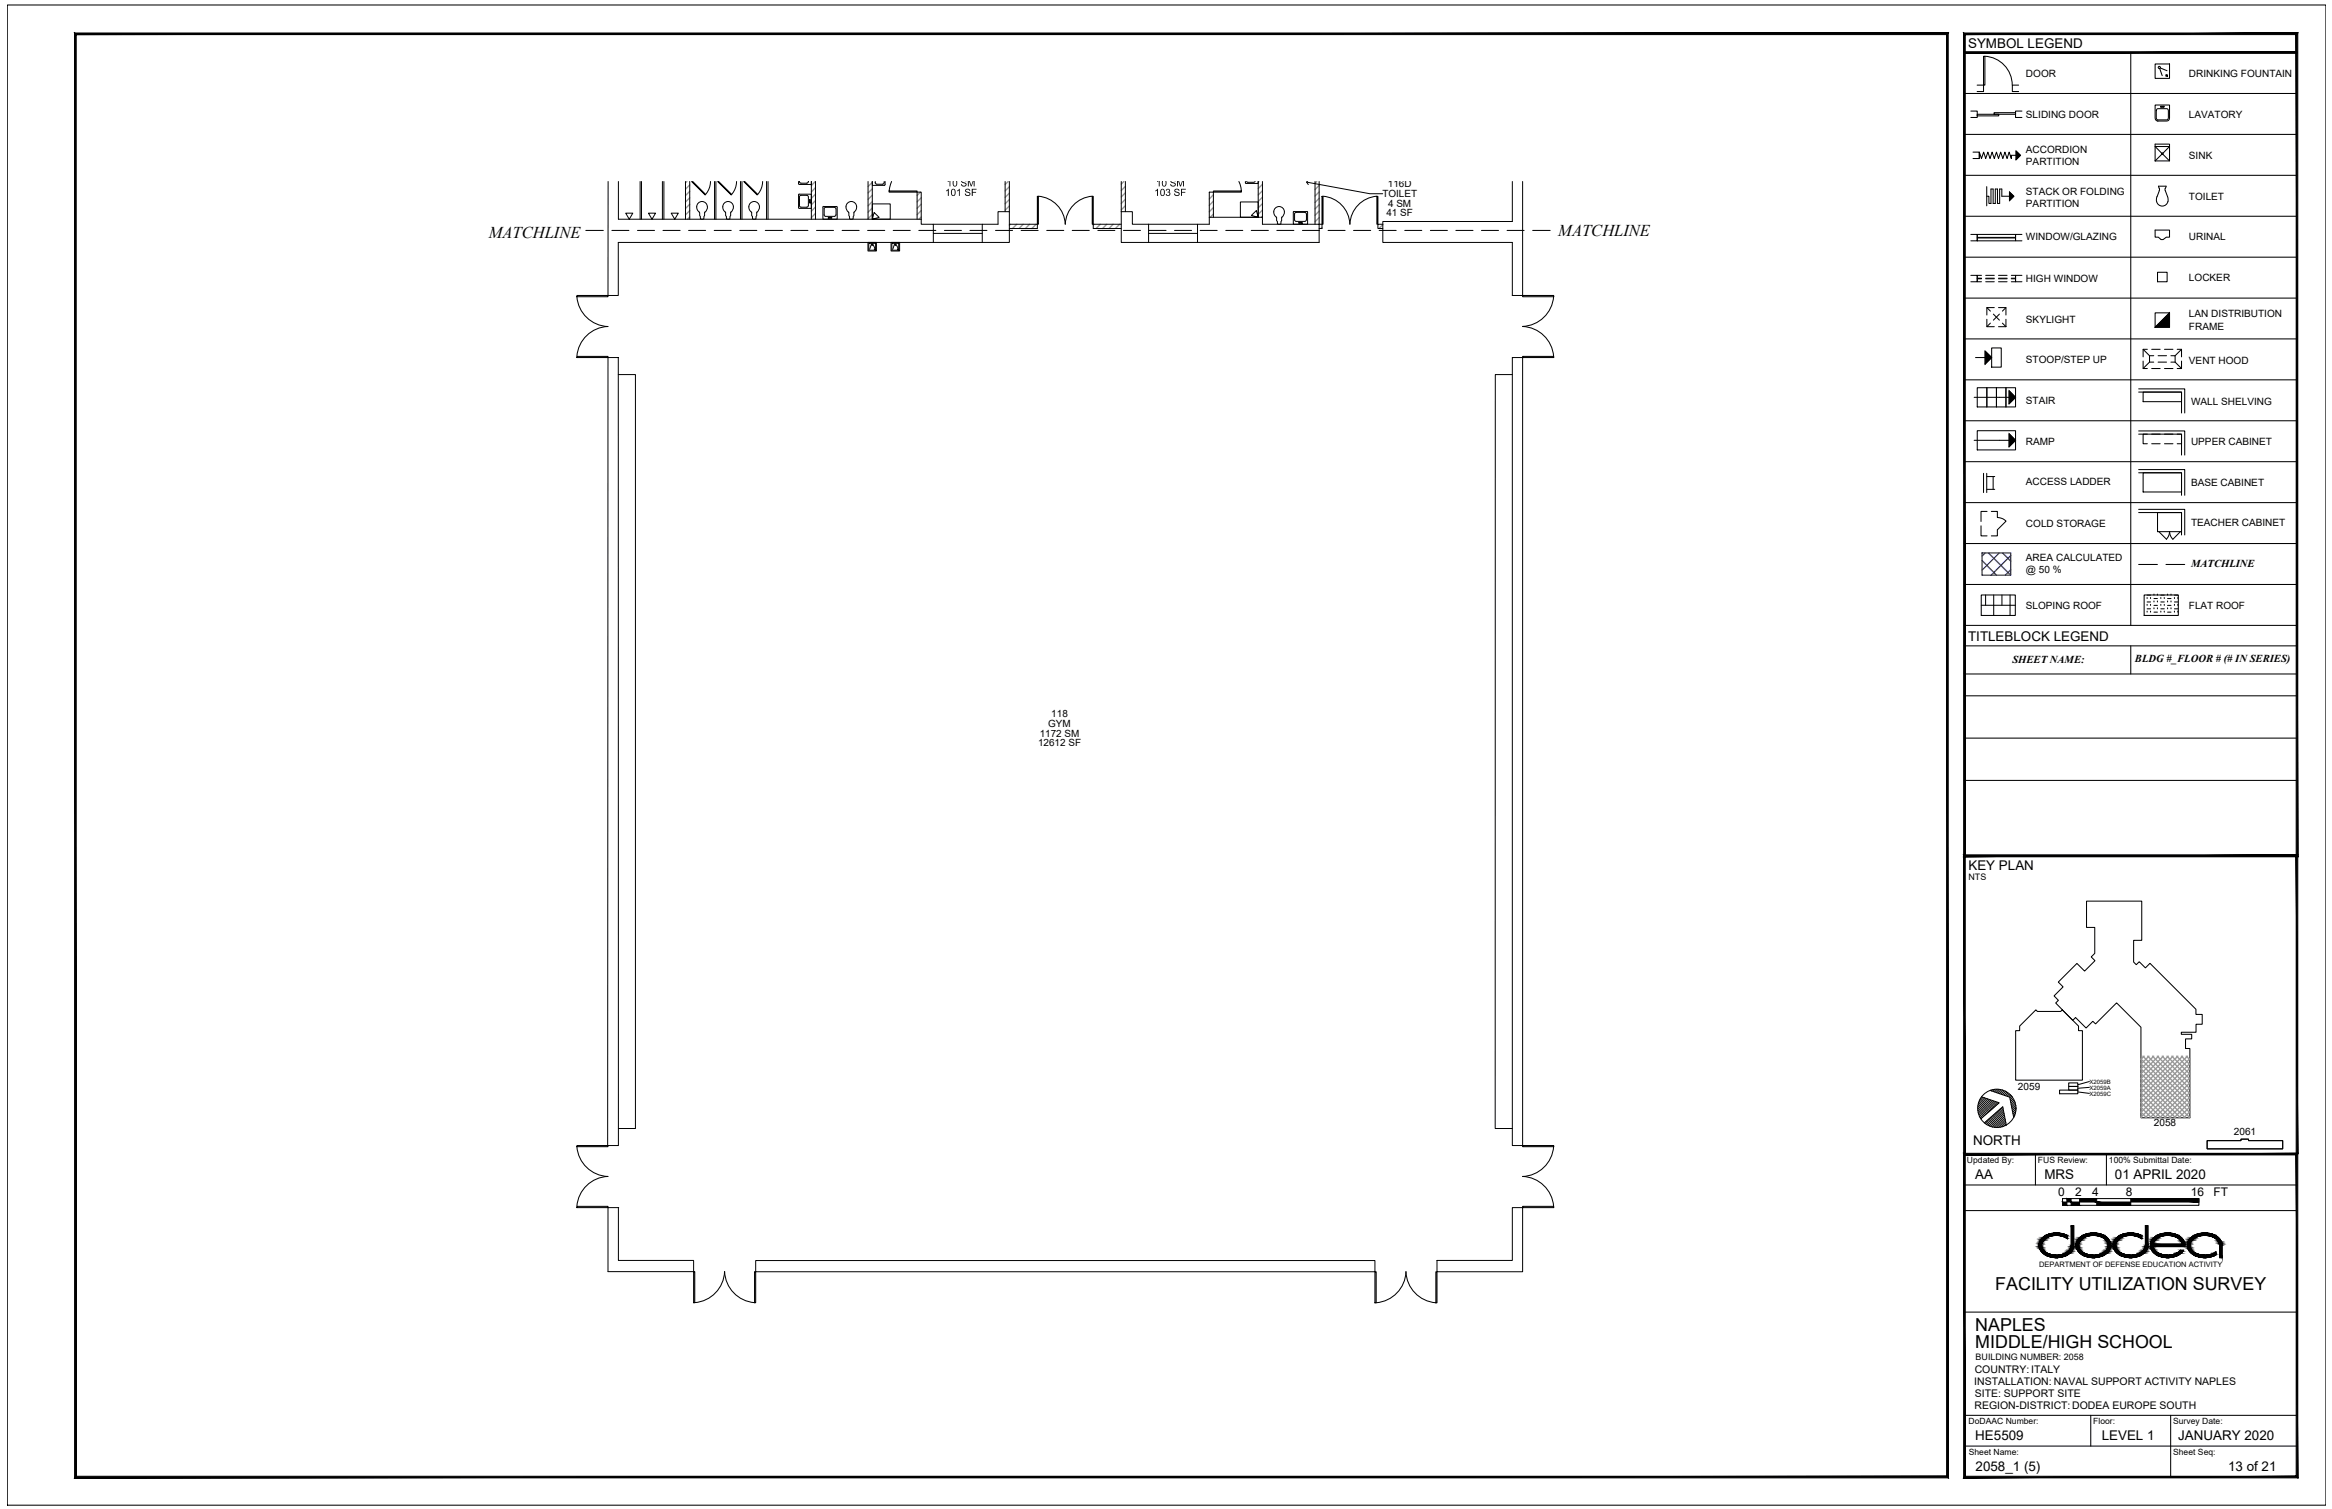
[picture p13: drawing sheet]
<svg xmlns="http://www.w3.org/2000/svg" width="432mm" height="279mm" viewBox="0 0 432 279" stroke-linecap="round" stroke-linejoin="round" font-family="sans-serif">
<defs><g id="words">
<g font-size="3.3">
<text x="369.5" y="238.9">FACILITY UTILIZATION SURVEY</text>
<text x="365.8" y="246.4">NAPLES</text>
<text x="365.8" y="249.6">MIDDLE/HIGH SCHOOL</text>
</g>
<g font-size="3.1">
<text x="90.5" y="44">MATCHLINE</text>
<text x="288.5" y="43.7">MATCHLINE</text>
</g>
<g font-size="2.5">
<text x="364.4" y="8.9">SYMBOL LEGEND</text>
<text x="364.4" y="118.7">TITLEBLOCK LEGEND</text>
<text x="364.5" y="161">KEY PLAN</text>
<text x="365.4" y="211.9">NORTH</text>
<text x="365.8" y="218.3">AA</text>
<text x="378.6" y="218.3">MRS</text>
<text x="391.6" y="218.3">01 APRIL 2020</text>
<text x="365.8" y="266.6">HE5509</text>
<text x="389.2" y="266.6">LEVEL 1</text>
<text x="403.3" y="266.6">JANUARY 2020</text>
<text x="365.8" y="272.3">2058_1 (5)</text>
<text x="412.6" y="272.3">13 of 21</text>
</g>
<g font-size="2.2">
<text x="381.1" y="221.5">0</text>
<text x="384.3" y="221.5">2</text>
<text x="387.4" y="221.5">4</text>
<text x="393.7" y="221.5">8</text>
<text x="405.7" y="221.5">16</text>
<text x="409.8" y="221.5">FT</text>
</g>
<g font-size="2.1">
<text x="175.3" y="34.5">10 SM</text>
<text x="214" y="34.5">10 SM</text>
<text x="175" y="36.3">101 SF</text>
<text x="213.7" y="36.3">103 SF</text>
</g>
<g font-size="2">
<text x="405.7" y="105">MATCHLINE</text>
<text x="372.6" y="122.7">SHEET NAME:</text>
<text x="395.3" y="122.5">BLDG #_FLOOR # (# IN SERIES)</text>
</g>
<g font-size="1.9">
<text x="375.1" y="14.3">DOOR</text>
<text x="405.3" y="14.3">DRINKING FOUNTAIN</text>
<text x="375.1" y="21.8">SLIDING DOOR</text>
<text x="405.3" y="21.8">LAVATORY</text>
<text x="375.1" y="28.4">ACCORDION</text>
<text x="405.3" y="29.4">SINK</text>
<text x="375.1" y="30.6">PARTITION</text>
<text x="375.1" y="36.1">STACK OR FOLDING</text>
<text x="375.1" y="38.3">PARTITION</text>
<text x="405.3" y="37">TOILET</text>
<text x="375.1" y="44.5">WINDOW/GLAZING</text>
<text x="405.3" y="44.5">URINAL</text>
<text x="375.1" y="52.2">HIGH WINDOW</text>
<text x="405.3" y="52.1">LOCKER</text>
<text x="375.1" y="59.7">SKYLIGHT</text>
<text x="405.3" y="58.8">LAN DISTRIBUTION</text>
<text x="405.3" y="61.1">FRAME</text>
<text x="375.1" y="67.3">STOOP/STEP UP</text>
<text x="405.3" y="67.3">VENT HOOD</text>
<text x="375.1" y="74.8">STAIR</text>
<text x="405.7" y="74.9">WALL SHELVING</text>
<text x="375.1" y="82.5">RAMP</text>
<text x="405.7" y="82.5">UPPER CABINET</text>
<text x="375.1" y="89.9">ACCESS LADDER</text>
<text x="405.7" y="90">BASE CABINET</text>
<text x="375.1" y="97.6">COLD STORAGE</text>
<text x="405.7" y="97.5">TEACHER CABINET</text>
<text x="375.1" y="103.9">AREA CALCULATED</text>
<text x="375.1" y="106.1">@ 50 %</text>
<text x="375.1" y="112.7">SLOPING ROOF</text>
<text x="405.3" y="112.7">FLAT ROOF</text>
<text x="373.6" y="201.8">2059</text>
<text x="398.8" y="208.4">2058</text>
<text x="413.6" y="210.1">2061</text>
<text x="365.6" y="256.4">INSTALLATION: NAVAL SUPPORT ACTIVITY NAPLES</text>
<text x="365.6" y="254.2">COUNTRY:ITALY</text>
<text x="365.6" y="260.9">REGION-DISTRICT:DODEA EUROPE SOUTH</text>
<text x="365.7" y="258.6">SITE: SUPPORT SITE</text>
</g>
<g font-size="1.8">
<text x="257" y="34.6">116D</text>
<text x="256" y="36.4">TOILET</text>
<text x="256.7" y="40">41 SF</text>
<text x="257" y="38.3">4 SM</text>
<text x="192.5" y="136.5">1172 SM</text>
<text x="194.1" y="134.7">GYM</text>
<text x="194.7" y="132.8">118</text>
<text x="192.2" y="138.2">12612 SF</text>
</g>
<g font-size="1.7">
<text x="364.5" y="162.9">NTS</text>
<text x="365.8" y="251.7">BUILDING NUMBER: 2058</text>
</g>
<g font-size="1.6">
<text x="364.2" y="215.3">Updated By:</text>
<text x="377.4" y="215.3">FUS Review:</text>
<text x="390.5" y="215.3">100% Submittal Date:</text>
<text x="364.5" y="263.6">DoDAAC Number:</text>
<text x="387.6" y="263.6">Floor:</text>
<text x="402.4" y="263.6">Survey Date:</text>
<text x="364.5" y="269.3">Sheet Name:</text>
<text x="402.4" y="269.3">Sheet Seq:</text>
</g>
<text font-size="1.4" x="377.6" y="234.6">DEPARTMENT OF DEFENSE EDUCATION ACTIVITY</text>
<g font-size="1.1">
<text x="386.9" y="200.6">X2059B</text>
<text x="386.9" y="201.8">X2059A</text>
<text x="386.9" y="202.9">X2059C</text>
</g>
</g></defs>
<!-- layer: Naples EMHS Complex Master_FP|A-WALL-PATT -->
<g fill="none" stroke="#979797" stroke-width=".25">
<path d="M127.2 33.6l-.3 .2M127.7 34.2l-.8 .8M127.7 35.4l-.8 .8M127.7 36.6l-.8 .8M127.7 37.8l-.8 .8M127.7 39l-.8 .8M151 33.6l-.8 .7M151 34.7l-.8 .8M151 36l-.8 .7M151 37.1l-.8 .8M151 38.3l-.8 .8M151 39.5l-.8 .8"/>
<path d="M161.5 33.8l-.8 .7M161.5 35l-.8 .7M161.5 36.1l-.8 .8M161.5 37.3l-.8 .8M161.5 38.5l-.8 .8M161.5 39.7l-.8 .8M170.4 35.6l-.6 .6M170.6 36.6l-.8 .8M170.6 37.8l-.8 .8M170.6 39l-.8 .8M186.7 33.6l-.6 .6M186.9 34.6l-.8 .7"/>
<path d="M186.9 35.8l-.8 .7M186.9 36.9l-.8 .8M186.9 38.1l-.8 .8M208.1 33.6l-.5 .5M208.4 35.7l-.8 .8M208.4 36.9l-.8 .8M208.4 34.5l-.8 .8M208.4 38.1l-.8 .8M224 35.6h-.1M224.7 36.1l-.8 .7M224.7 37.2l-.8 .8M224.7 38.4l-.8 .8"/>
<path d="M224.7 39.6l-.6 .6M233.1 33.6l-.1 .1M233.8 34.1l-.8 .8M233.8 35.3l-.8 .8M233.8 36.5l-.8 .8M233.8 37.7l-.8 .8M233.8 38.9l-.8 .8M243.8 33.6l-.3 .3M244.3 34.3l-.8 .8M244.3 35.5l-.8 .8M244.3 36.7l-.8 .8M244.3 37.9l-.8 .8"/>
<path d="M244.3 39.1l-.8 .8M127.7 40.2l-.4 .4M170.6 40.2l-.4 .4M187.1 41.5l-.2 .2M188.3 41.5l-.8 .8M189.5 41.5l-.8 .8M190.6 41.5l-.7 .8M191.8 41.5l-.7 .8M202.6 41.5l-.2 .1M203.7 41.5l-.7 .8M204.9 41.5l-.7 .8M206.1 41.5l-.7 .8"/>
<path d="M207.3 41.5l-.8 .8M244.3 40.3l-.8 .8M244.3 41.5h-.1M244.8 42.2l-.2 .1M256 41.6l-.7 .7"/>
</g>
<!-- layer: Naples EMHS Complex Master_FP|A-WALL-FULL-INTR -->
<path d="M207.6 39.2h2.1v2.3h3v3.4h-5.1zM114.5 40.6h56.1v.9h2.2v3.4h-58.3M181.9 41.5h2.9v-2.3h2.1v5.7h-5zM221.7 41.5h2.2v-1.3h9.9v1.3h10.5v3.4h-22.6zM233.8 40.1l-.2 .1M280 41h-24v3.9h24" fill="none" stroke="#000" stroke-width=".19"/>
<!-- layer: Naples EMHS Complex Master_FP|A-WALL-FULL-EXTR -->
<path d="M112.6 33.6v21.1h1.9v-9.8M114.5 33.6v7M280 33.6v7.4M281.9 33.6v21.1h-1.9v-9.8M112.6 66.2h1.9v145.9h-2zM280 66.2h1.9v145.9h-1.9zM114.5 223.6v9.8h13.9M114.6 223.6h-2v11.9h15.8v-2.1M139.9 233.4h114.7v2.1h-114.7zM266.1 233.4h13.9v-9.8h1.9v11.9h-15.8z" fill="none" stroke="#000" stroke-width=".19"/>
<!-- layer: Naples EMHS Complex Master_FP|A-WALL-PRPT -->
<g fill="none" stroke="#000" stroke-width=".19">
<path d="M126.9 33.6v7M127.7 33.6v7M150.2 33.6v7M151 33.6v7M160.7 33.6v7M161.5 33.6v7M169.8 35.6v5M169.8 35.6h.8v5M186.1 33.6v5.6M186.9 33.6v5.6M207.6 33.6v5.6M208.4 33.6v5.6"/>
<path d="M233 33.6v6.6M233.8 33.6v6.6M243.5 33.6v7.9M244.3 33.6v7.9h.5v.8h-.5M186.9 41.5h5.2v.8h-5.2M207.6 41.5h-5.2v.8h5.2M223.9 40.2v-4.6h.8v4.6M256 41.5h-.9v.8h.9"/>
</g>
<!-- layer: Naples EMHS Complex Master_FP|A-FLOR-TPTN -->
<g fill="none" stroke="#000" stroke-width=".19">
<path d="M118.5 33.6v7M118.8 33.6v7M122.7 33.6v7M122.9 33.6v7M128.1 33.6l2.5 2.5 .1-.1-2.4-2.4M131.6 33.6a3.7 3.7 0 0 1-.9 2.4M132.3 33.6v7M132.6 33.6v7M132.9 33.6l2.5 2.5 .1-.1-2.4-2.4M136.4 33.6a3.7 3.7 0 0 1-.9 2.4M137.1 33.6v7M137.4 33.6v7"/>
<path d="M137.7 33.6l2.5 2.5 .1-.1-2.4-2.4M141.2 33.6a3.7 3.7 0 0 1-.9 2.4M141.9 33.6v7M142.2 33.6v7"/>
</g>
<!-- layer: Naples EMHS Complex Master_FP|A-GLAZ-PRHT -->
<path d="M172.8 41.5h9.1M172.8 44.9h9.1M172.8 43.2h9.1M212.7 41.5h9M212.7 44.9h9M212.7 43.2h9" fill="none" stroke="#000" stroke-width=".19"/>
<!-- layer: Naples EMHS Complex Master_FP|G-ANNO-MATC -->
<g fill="none" stroke="#000" stroke-width=".19">
<path d="M108.5 42.7h3.2M113.3 42.7h3.2M118 42.7h3.2M122.8 42.7h3.1M127.5 42.7h3.2M132.2 42.7h3.2M137 42.7h3.1M141.7 42.7h3.2M146.4 42.7h3.2M151.2 42.7h3.1M155.9 42.7h3.2M160.6 42.7h3.2"/>
<path d="M165.4 42.7h3.1M170.1 42.7h3.2M174.9 42.7h3.1M179.6 42.7h3.1M184.3 42.7h3.2M189.1 42.7h3.1M193.8 42.7h3.2M198.5 42.7h3.2M203.3 42.7h3.1M208 42.7h3.2M212.7 42.7h3.2M217.5 42.7h3.1"/>
<path d="M222.2 42.7h3.2M227 42.7h3.1M231.7 42.7h3.2M236.4 42.7h3.2M241.2 42.7h3.1M245.9 42.7h3.2M250.6 42.7h3.2M255.4 42.7h3.1M260.1 42.7h3.2M264.9 42.7h3.1M269.6 42.7h3.1M274.3 42.7h3.2"/>
<path d="M279.1 42.7h3.1M283.8 42.7h3.2"/>
</g>
<!-- layer: Naples EMHS Complex Master_FP|A-FLOR-PFIX -->
<g fill="none" stroke="#000" stroke-width=".19">
<path d="M130.5 39.3l-.2 1.2-.1 .1h-.4l-.1-.1-.1-1.1M131 38.3a1.03 1.03 0 0 0-1.6-.7 1.03 1.03 0 0 0 .1 1.7v.1M131 38.3l-.1 .5-.4 .5M135.4 39.3l-.1 .6-.3 .7h-.4l-.1-.1-.1-1.1a1.14 1.14 0 0 1-.5-1.2 1.14 1.14 0 0 1 .9-.9 1.08 1.08 0 0 1 1 .8 1.08 1.08 0 0 1-.5 1.2M140.2 39.3l-.2 1.2-.2 .1-.5-.1-.1-1.1a1.14 1.14 0 0 1-.5-1.2 1.14 1.14 0 0 1 .9-.9 1.08 1.08 0 0 1 1 .8 1.08 1.08 0 0 1-.4 1.2M147.9 33.6v.4M147.9 34l.1 .1M148 35.9l-.1 .2v2.4M148 36h2.2v2.6h-2.2l-.1-.2M148 33.6l.3 .3M148 38l.3 .3M148 33.6h.1"/>
<path d="M148 36.5v1.6M148.3 33.9h1.1M148.3 38.4h1.1M149.4 36.2l.3 .3v1.5l-.3 .3M149.4 36.2h-1.1l-.3 .3M149.7 33.6l-.3 .3M149.7 33.6h.1M149.9 36.9h.1v.7h-.1zM150.2 33.6v.6h-2.2M152.6 38.7l.3-.3h1.6l.3 .3M152.6 38.7v1.1M154.8 38.7v1.1l-.2 .2-1.7 .1-.3-.3"/>
<path d="M154.9 38.2l.1 .1M154.9 38.2l-2.5 .1v2.3h2.6v-2.3M158.6 38.3a1.25 1.25 0 0 1-.5 1l-.1 1.2-.5 .1-.2-.1-.2-1.2M158.6 38.3a1.02 1.02 0 0 0-1.6-.8 1.02 1.02 0 0 0 .1 1.8M161.5 33.6v.7h2.3M162.1 33.6a.34 .34 0 0 0 .2 .5M162.3 34.1h1.1M163.7 33.6v.3l-.3 .2M163.9 33.6l-.2 .7M230.6 33.6l.1 .4h2.3v-.4M230.8 33.6l.2 .2h1.1l.3-.2M239.5 39.3v2.2h2.6v-2.2"/>
<path d="M241.9 39.6l-.3-.3-1.7 .1-.2 .2v1.1M241.9 39.6v1.1M242 39.2l.1 .1M242 39.2h-2.4l-.1 .1M153.4 40.3h.6v.1h-.6zM160.7 44.9h1.6v1.6h-1.6zM160.9 45.1h1.2v1.2h-1.2zM161.3 45.3l-.3 .9M161.7 45.3l.3 .7M161.9 46.1h.1v.1h-.1zM165 44.9h1.6v1.6h-1.6zM165.1 45.1h1.3v1.2h-1.3z"/>
<path d="M165.6 45.3l-.3 .9M165.9 45.3l.4 .7M166.2 46.1h.1v.1h-.1zM237.4 40.2l-.1 .7-.2 .6h-.4l-.2-.1-.1-1.1a1.14 1.14 0 0 1-.5-1.2 1.14 1.14 0 0 1 .9-.9 1.08 1.08 0 0 1 1 .8 1.08 1.08 0 0 1-.4 1.2M239.7 40.7l.3 .3h1.6l.3-.3M240.5 41.2h.6v.2h-.6z"/>
<circle cx="161.5" cy="45.3" r=".12"/>
<circle cx="165.8" cy="45.3" r=".12"/>
</g>
<!-- layer: Naples EMHS Complex Master_FP|A-FLOR-FIXT -->
<path d="M115.9 39.5h1.3l-.7 1.1zM120.1 39.5h1.3l-.7 1.1zM124.3 39.5h1.3l-.7 1.1zM161.5 37.8h3.3v2.8h-3.3l1.3-.3-.9-1-.4 1.3zM229.7 37.4h3.3v2.8l-.4-1.2-.9 .9 1.3 .3h-3.3z" fill="none" stroke="#000" stroke-width=".19"/>
<!-- layer: 0 -->
<path d="M241.9 33.7l11.8 2.2h2.3M242.1 33.6l-.2 .1 .3 .5" fill="none" stroke="#000" stroke-width=".19"/>
<!-- layer: Naples EMHS Complex Master_FP|A-FLOR-CSWK -->
<path d="M114.5 69.4h3.2v139.6h-3.2M280 69.4h-3.1v139.6h3.1" fill="none" stroke="#000" stroke-width=".19"/>
<!-- layer: Naples EMHS Complex Master_FP|A-DOOR-PRHT -->
<g fill="none" stroke="#000" stroke-width=".19">
<path d="M165.1 33.6l-.5 1.8h5.2v.2h-5.2v-.2M192.1 36.4h.2v5.1h-.2zM192.3 36.3a5.4 5.4 0 0 1 4.9 5.2 5.4 5.4 0 0 1 5-5.2M202.2 36.4h.2v5.1h-.2zM229.4 33.6l.5 1.8h-5.2v.2h5.2v-.2M244.8 36.4h.2v5.1h-.2zM245 36.3a5.4 5.4 0 0 1 4.9 5.2M254.9 36.3a5.4 5.4 0 0 0-4.9 5.2M254.9 36.4h.2v5.1h-.2zM106.8 54.9a6 6 0 0 0 5.8 5.5 6 6 0 0 0-5.8 5.6M106.8 54.7h5.8v.2h-5.8zM281.9 54.7h5.8v.2h-5.8z"/>
<path d="M287.7 54.9a6 6 0 0 1-5.8 5.5 6 6 0 0 1 5.8 5.6M106.8 66h5.8v.2h-5.8zM281.9 66h5.8v.2h-5.8zM106.8 212.3a6 6 0 0 0 5.8 5.5 6 6 0 0 0-5.8 5.6M106.8 212.1h5.8v.2h-5.8zM281.9 212.1h5.8v.2h-5.8zM287.7 212.3a6 6 0 0 1-5.8 5.5 6 6 0 0 1 5.8 5.6M106.8 223.4h5.8v.2h-5.8zM128.4 235.5h.2v5.7h-.2zM139.7 235.5h.2v5.7h-.2zM254.6 235.5h.2v5.7h-.2zM265.9 235.5h.2v5.7h-.2z"/>
<path d="M281.9 223.4h5.8v.2h-5.8zM128.6 241.2a6 6 0 0 0 5.6-5.8 6 6 0 0 0 5.5 5.8M254.8 241.2a6 6 0 0 0 5.5-5.7 6 6 0 0 0 5.6 5.7"/>
</g>
<!-- layer: G-ANNO-SYMB -->
<path d="M381.9 221.9h25.3v1.3h-25.3z" fill="none" stroke="#000" stroke-width=".19"/>
<g fill="#000" stroke="#000" stroke-width=".19">
<path d="M381.9 222.6l.8 .6h-.8zM381.9 222.6l.8 .6v-.6z"/>
<path d="M382.7 221.9l.8 .7h-.8zM382.7 221.9l.8 .7v-.7z"/>
<path d="M383.5 222.6l1.6 .6h-1.6zM383.5 222.6l1.6 .6v-.6z"/>
<path d="M385.1 221.9l3.1 .7h-3.1zM385.1 221.9l3.1 .7v-.7z"/>
<path d="M388.2 222.6l6.3 .6h-6.3zM388.2 222.6l6.3 .6v-.6z"/>
<path d="M394.5 221.9l12.7 .7h-12.7zM394.5 221.9l12.7 .7v-.7z"/>
</g>
<!-- layer: G-SITE-OTLN -->
<path d="M386.3 166.8h10.3v7.3h-1.5v4l.5 .5 .5-.5 1.1 1.1 .9-.8 8.5 8.5v.9h1.2v1.8h-1.2v1.5h-2.7v.4h1.9v.9h-1.1v1.7h.8v12.9h-9.1v-16.8l-4.5-4.5-3.9 3.9-.5-.5-1.2 1.2-2-1.9-.5 .5-3.2-3.2 .5-.5-.8-.8 1.7-1.7-.9-.9 3.5-3.4 1.4 1.4 1.9-1.9-.7-.7 .7-.7v-4.8h-1.6zM374 190l3-3 .2 .3h4.4l.3-.3 3 3v.8h.7v9.2h-12.4v-9.2h.8zM381.4 201.8h3.3v.7h-3.3zM383 201.2h1.7v.6h-1.7zM383 200.5h1.7v.7h-1.7zM408.7 211.2h6.2v-.3h1.4v.3h6.4v1.5h-14z" fill="none" stroke="#000" stroke-width=".19"/>
<!-- layer: A-ANNO-KEYN -->
<path d="M384.7 202.2l2.2 .3M386.9 200.3l-2.2 .5M386.9 201.3l-2.2 .2" fill="none" stroke="#000" stroke-width=".19"/>
<!-- layer: A-ANNO-PATT -->
<g fill="none" stroke="#979797" stroke-width=".25">
<path d="M396.4 199.7l7.3 7.3M396.4 198.8l8.2 8.2M396.4 197.9l9.1 9M396.4 197l9.1 9M396.4 196.1l9.1 9M396.8 195.6l8.7 8.7M397 195.6l-.6 .5M397.7 195.6l7.8 7.8M397.9 195.6l-1.5 1.4M398.6 195.6l6.9 6.9M398.8 195.6l-2.4 2.3M399.5 195.6l6 6"/>
<path d="M399.7 195.6l-3.3 3.2M400.4 195.6l5.1 5.1M400.6 195.6l-4.2 4.1M401.2 195.6l4.3 4.2M401.5 195.6l-5.1 5M402.1 195.6l3.4 3.3M402.4 195.6l-6 5.9M403 195.6l2.5 2.4M403.3 195.6l-6.9 6.8M403.9 195.6l1.6 1.5M404.1 195.6l-7.7 7.7M404.8 195.6l.7 .6"/>
<path d="M405 195.6l-8.6 8.6M405.5 196l-9.1 9.1M405.5 196.9l-9.1 9.1M405.5 197.8l-9.1 9.1M405.5 198.7l-8.3 8.3M405.5 199.6l-7.4 7.4M396.4 206.8l.2 .2M396.4 205.9l1.1 1.1M396.4 205l2 2M396.4 204.1l2.9 2.9M396.4 203.2l3.7 3.8M396.4 202.3l4.6 4.7"/>
<path d="M396.4 201.4l5.5 5.6M396.4 200.5l6.4 6.5M405.5 200.5l-6.5 6.5M405.5 201.4l-5.6 5.6M405.5 202.3l-4.7 4.7M405.5 203.2l-3.8 3.8M405.5 204l-2.9 3M405.5 204.9l-2 2.1M405.5 205.8l-1.1 1.2M405.5 206.7l-.3 .3"/>
</g>
<!-- layer: XTB-HE5509|G-ANNO-TEXT -->
<g fill="none" stroke="#000" stroke-width=".19">
<path d="M1.3 .9h429.4v277.8h-429.4zM363.7 9.7h61.6M363.7 17.3h61.6M394.5 9.7v106.1M363.7 24.9h61.6M363.7 32.5h61.6M363.7 40h61.6M363.7 47.6h61.6M363.7 55.2h61.6M363.7 62.8h61.6M363.7 70.3h61.6M363.7 77.9h61.6"/>
<path d="M363.7 85.5h61.6M363.7 93.1h61.6M363.7 100.6h61.6M363.7 108.2h61.6M363.7 115.8h61.6M363.7 128.8h61.6M363.7 136.7h61.6M363.7 144.5h61.6M363.7 219.4h61.6M363.7 213.7h61.6M376.9 213.7v5.7M390 213.7v5.7"/>
<path d="M363.7 224.1h61.6M377.8 229.7a2.16 2.16 0 0 0 1.7 3 4.5 4.5 0 0 0 2.5 0M382 228.5a3.8 3.8 0 0 0-4.2 1.2M382 228.5l.8 .3v.6a3.5 3.5 0 0 0-4.6 .5 1.68 1.68 0 0 0 1.5 2.4 3.3 3.3 0 0 0 3.7-1.3l.1-.4M383.5 230.6v-3.7h.5v3.7M384 230.6a2.42 2.42 0 0 1-2 2.1M384.4 230.6h.1M384.7 229.7a2.16 2.16 0 0 0 1.7 3 3.6 3.6 0 0 0 4.3-1.5l.1-.9-.2-.6M384.7 229.7a3.9 3.9 0 0 1 5.9 0M384.9 230.6h.1M385.7 229.3a1.44 1.44 0 0 0-.8 1.3 1.44 1.44 0 0 0 .8 1.3M385.7 231.9a3.8 3.8 0 0 0 3.9 0"/>
<path d="M385.7 229.3a3.8 3.8 0 0 1 3.9 0M389.5 229.3l.7 .6M390.2 231.2l-.7 .7M390.2 229.9l.1 .7-.1 .6M391.5 229.7a1.88 1.88 0 0 0 .8 2.6M392.3 228.9l-.8 .8M392.3 228.9a4.2 4.2 0 0 1 4.3-.1v.6M393.4 228.9a3.7 3.7 0 0 1 3.1 .5M393.4 228.9a1.68 1.68 0 0 0-1.5 2.3l.7 .7 .8 .4M397.2 230.6a2.64 2.64 0 0 1-3.3 1.8l-.5-.1M397.2 230.6v-3.7h.5v3.7M397.7 230.6a2.87 2.87 0 0 1-3.2 2.2 3.9 3.9 0 0 1-2.2-.6"/>
<path d="M398.4 229.7a2.22 2.22 0 0 0 2.1 3.1h1.2l.9-.1M399.4 231.9a3.6 3.6 0 0 0 4.3-.4h.6a2.87 2.87 0 0 1-1.7 1.2M399.4 229.3a3.4 3.4 0 0 1 4.6 .8l.1 .2M399.4 229.3l-.4 .4-.4 .6h5.5M402.6 228.5a2.78 2.78 0 0 1 1.7 1.2M402.6 228.5a3.8 3.8 0 0 0-4.2 1.2M404.3 229.7l.2 .6 .1 .5M404.6 230.8h-6l.4 .7 .4 .4M405.3 229.7a1.88 1.88 0 0 0 .7 2.6M406 228.9l-.7 .8M406 232.2l1 .5M407 228.5a3.8 3.8 0 0 1 4.2 1.2"/>
<path d="M407 228.5l-1 .4M409.3 228.9a3.3 3.3 0 0 0-3.7 1.2 1.88 1.88 0 0 0 1.8 2.2l1.1 .1 .8-.1M409.3 228.9a2.06 2.06 0 0 1 1.7 1.7v2.3h.5v-2.3l-.3-.9M410.3 231.8l-1 .5M410.3 232.3a4.3 4.3 0 0 1-3.3 .4M410.3 231.8v.5M363.7 242.9h61.6M363.7 267.8h61.6M363.7 262.1h61.6M387.1 262.1v5.7M401.9 262.1v11.4"/>
</g>
<g fill="#000" stroke="#000" stroke-width=".19">
<path d="M380.1 232.8h1.3zM380.5 228.3h.6zM382.5 229.1h.3v.2zM387 232.8h1.2zM387.3 228.3h.6zM393.9 232.8h1.2zM394.2 228.3h.6zM396.2 229.1h.4v.2zM400.8 232.8h1.2zM401.1 228.3h.6zM407.6 232.8h1.2zM407.9 228.3h.7z"/>
<path d="M410.2 231.9l.1-.1z"/>
<path d="M363.7 9.6v.3l61.6-.3zM363.7 9.9l61.6-.3v.3z"/>
<path d="M363.9 6.4h61.3l.3-.3zM363.6 6.1h61.9l-61.6 .3zM363.6 6.1l.3 152.2v-151.9zM363.6 6.1l.3 152.2-.3 .3zM363.9 158.3l-.3 .3 61.6-.3zM363.6 158.6l61.6-.3 .3 .3zM425.2 6.4v151.9l.3 .3zM425.2 6.4l.3-.3v152.5z"/>
<path d="M363.6 158.3v55.4h.3zM363.6 158.3l.3 .3v55.1zM363.6 158.3l.3 .3 61.6-.3zM363.9 158.6l61.6-.3-.3 .3zM425.5 158.3l-.3 .3 .3 55.1zM425.2 158.6l.3 55.1h-.3z"/>
<path d="M377.6 230.4l.4 .2v-.2zM377.6 230.4l.4 .2h-.4z"/>
<path d="M377.6 230.6l.4 .2v-.2zM377.6 230.6l.4 .2h-.4z"/>
<path d="M377.6 230.8h.5zM377.6 230.8h.5z"/>
<path d="M377.6 230.3h.5zM377.6 230.3l.4 .1z"/>
<path d="M377.6 230.8l.5 .1v-.1zM377.6 230.8l.5 .1h-.5z"/>
<path d="M377.6 230.2l.5 .1v-.1zM377.6 230.2l.5 .1h-.5z"/>
<path d="M377.6 230.9l.5 .1v-.1zM377.6 230.9l.5 .1h-.5z"/>
<path d="M377.6 230.1l.5 .1v-.1zM377.6 230.1l.5 .1h-.5z"/>
<path d="M377.6 231l.5 .1zM377.6 231l.5 .1z"/>
<path d="M377.6 230.1h.5zM377.6 230.1h.5z"/>
<path d="M377.6 231.1l.6 .1-.1-.1zM377.6 231.1l.6 .1h-.5z"/>
<path d="M377.7 229.9l.4 .2 .1-.2zM377.7 229.9l.4 .2h-.5z"/>
<path d="M377.7 231.2l.5 .1zM377.7 231.2l.5 .1z"/>
<path d="M377.7 229.9h.5zM377.7 229.9h.5z"/>
<path d="M377.7 231.3l.6 .1-.1-.1zM377.7 231.3l.6 .1h-.5z"/>
<path d="M377.8 229.7l.4 .2 .1-.2zM377.8 229.7l.4 .2h-.5z"/>
<path d="M377.8 231.4l.6 .1zM377.8 231.4l.6 .1z"/>
<path d="M377.8 229.7h.6zM377.8 229.7h.5z"/>
<path d="M377.8 231.5l.7 .1-.1-.1zM377.8 231.5l.7 .1h-.6z"/>
<path d="M377.9 229.6l.5 .1 .1-.1zM377.9 229.6l.5 .1h-.6z"/>
<path d="M377.9 231.6l.7 .1zM377.9 231.6l.7 .1h-.6z"/>
<path d="M378 229.5l.5 .1 .1-.1zM378 229.5l.5 .1h-.6z"/>
<path d="M378 231.7h.6zM378 231.7h.6z"/>
<path d="M378 229.4h.6zM378 229.4l.6 .1z"/>
<path d="M378 231.7l.8 .2-.2-.2zM378 231.7l.8 .2h-.7z"/>
<path d="M378.1 229.3l.5 .1 .2-.1zM378.1 229.3l.5 .1h-.6z"/>
<path d="M378.1 231.9h.8zM378.1 231.9h.8z"/>
<path d="M378.2 229.2h.7zM378.2 229.2l.6 .1z"/>
<path d="M378.2 231.9l.9 .1-.2-.1zM378.2 231.9l.9 .1h-.8z"/>
<path d="M378.3 229.1l.6 .1 .2-.1zM378.3 229.1l.6 .1h-.7z"/>
<path d="M378.3 232l.9 .1zM378.3 232l.9 .1z"/>
<path d="M378.3 229.1h.9zM378.3 229.1h.8z"/>
<path d="M378.3 232.1l1.1 .1zM378.3 232.1l1.1 .1z"/>
<path d="M378.5 229h.9zM378.3 229.1h.9z"/>
<path d="M378.5 232.2l1.2 .1zM378.5 232.2l1.2 .1z"/>
<path d="M378.6 228.9h1.1zM378.5 229h.9z"/>
<path d="M378.6 228.9h1.1zM378.6 228.9h1.1z"/>
<path d="M378.6 232.3h1.1zM378.6 232.3h1.1z"/>
<path d="M378.6 232.3h1.4zM378.6 232.3h1.4z"/>
<path d="M378.7 228.8h1.3zM378.6 228.9h1.1z"/>
<path d="M378.7 232.3l1.7 .1zM378.7 232.3l1.7 .1z"/>
<path d="M380.1 232.8l1 .1zM380.5 232.9h.6z"/>
<path d="M378.8 228.8h1.6zM378.7 228.8h1.3z"/>
<path d="M378.8 232.4h1.6zM378.8 232.4h1.6z"/>
<path d="M378.8 228.8h1.6zM378.8 228.8h1.6z"/>
<path d="M378.8 232.4h2zM378.8 232.4h2z"/>
<path d="M378.8 228.7h2zM378.8 228.8h1.6z"/>
<path d="M380.5 228.3h.9zM380.1 228.3h1.3z"/>
<path d="M380.1 228.3l1.6 .1zM379.8 228.4h1.9z"/>
<path d="M379.8 228.4l2.2 .1zM379.6 228.5h2.4z"/>
<path d="M379.8 232.8h1.9zM379.8 232.8h1.6z"/>
<path d="M379.6 228.5h2.6zM379.3 228.5h2.9z"/>
<path d="M379.6 232.7h2.4zM379.6 232.7l2.1 .1z"/>
<path d="M379.3 228.5l3 .1zM379.3 228.6h3z"/>
<path d="M379.3 232.6h2.9zM379.3 232.6l2.7 .1z"/>
<path d="M379.3 228.6h3.2zM379 228.6h3.5z"/>
<path d="M382.5 229.1l.3 .2zM382.7 229.3l.1 .1z"/>
<path d="M379 228.6l3.6 .1zM379 228.7h3.6z"/>
<path d="M379 232.5h3.5zM379 232.5l3.2 .1z"/>
<path d="M379 228.7h3.7zM378.8 228.7h3.9z"/>
<path d="M380.8 228.7l1.9 .1zM380.8 228.7l1.9 .1z"/>
<path d="M378.8 232.4l3.7 .1 .2-.1zM378.8 232.4l3.7 .1h-3.5z"/>
<path d="M381.1 228.8h1.7zM381.1 228.8h1.7z"/>
<path d="M381.1 232.4h1.6zM380.8 232.4h1.9z"/>
<path d="M381.1 232.4h1.6zM381.1 232.4h1.6z"/>
<path d="M381.5 232.3h1.3zM381.1 232.4h1.6z"/>
<path d="M381.5 228.8h1.3zM381.5 228.8h1.3z"/>
<path d="M381.5 228.8l1.3 .1zM381.5 228.8l1.3 .1z"/>
<path d="M381.9 228.9l.9 .1v-.1zM381.9 228.9l.9 .1z"/>
<path d="M382.2 229l.6 .1v-.1zM382.2 229l.6 .1z"/>
<path d="M381.9 232.3h1.1zM381.9 232.3h1.1z"/>
<path d="M381.9 232.3h1.1zM381.5 232.3h1.3z"/>
<path d="M382.2 232.2h.9zM381.9 232.3h1.1z"/>
<path d="M382.3 232.1h.9zM382.2 232.2h.9z"/>
<path d="M382.5 232h.8zM382.3 232.1h.9z"/>
<path d="M382.7 231.9l.6 .1 .1-.1zM382.5 232l.2-.1 .6 .1z"/>
<path d="M382.7 231.9h.7zM382.7 231.9h.7z"/>
<path d="M382.9 231.7l.5 .2 .1-.2zM382.7 231.9l.2-.2 .5 .2z"/>
<path d="M382.9 231.7h.7zM382.9 231.7h.6z"/>
<path d="M383.1 231.6l.5 .1v-.1zM382.9 231.7l.2-.1 .5 .1z"/>
<path d="M383.2 231.5l.4 .1 .1-.1zM383.2 231.5l.4 .1h-.5z"/>
<path d="M383.2 231.4h.5zM383.2 231.4l.5 .1z"/>
<path d="M383.3 231.3l.4 .1 .1-.1zM383.3 231.3l.4 .1h-.5z"/>
<path d="M383.3 231.2h.6zM383.3 231.3h.5z"/>
<path d="M383.4 231.1l.5 .1v-.1zM383.4 231.1l.5 .1h-.6z"/>
<path d="M383.4 231h.5zM383.4 231l.5 .1z"/>
<path d="M383.5 230.9l.4 .1v-.1zM383.5 230.9l.4 .1h-.5z"/>
<path d="M383.5 230.8h.5zM383.5 230.8h.5z"/>
<path d="M383.5 230.8l.4 .1 .1-.1zM383.5 230.8l.4 .1h-.4z"/>
<path d="M383.5 226.9l.5 3.7v-3.7zM383.5 226.9l.5 3.7h-.5z"/>
<path d="M383.5 230.6l.5 .2v-.2zM383.5 230.6l.5 .2h-.5z"/>
<path d="M384.4 230.4l.5 .2v-.2zM384.4 230.4l.5 .2h-.5z"/>
<path d="M384.4 230.6l.5 .2v-.2zM384.4 230.6l.5 .2h-.5z"/>
<path d="M384.4 230.8h.5zM384.4 230.8h.5z"/>
<path d="M384.4 230.3h.5zM384.4 230.3l.5 .1z"/>
<path d="M384.4 230.8l.5 .1v-.1zM384.4 230.8l.5 .1h-.4z"/>
<path d="M384.5 230.2l.4 .1v-.1zM384.5 230.2l.4 .1h-.5z"/>
<path d="M384.5 230.9l.5 .1-.1-.1zM384.5 230.9l.5 .1h-.5z"/>
<path d="M384.5 230.1l.4 .1 .1-.1zM384.5 230.1l.4 .1h-.4z"/>
<path d="M384.5 231l.5 .1zM384.5 231l.5 .1z"/>
<path d="M384.5 230.1h.5zM384.5 230.1h.5z"/>
<path d="M384.5 231.1l.6 .1-.1-.1zM384.5 231.1l.6 .1h-.6z"/>
<path d="M384.5 229.9l.5 .2 .1-.2zM384.5 229.9l.5 .2h-.5z"/>
<path d="M384.5 231.2l.6 .1zM384.5 231.2l.6 .1z"/>
<path d="M384.6 229.9h.5zM384.6 229.9h.5z"/>
<path d="M384.6 231.3l.6 .1-.1-.1zM384.6 231.3l.6 .1h-.5z"/>
<path d="M384.7 229.7l.4 .2 .1-.2zM384.7 229.7l.4 .2h-.5z"/>
<path d="M384.7 231.4l.5 .1zM384.7 231.4l.5 .1z"/>
<path d="M384.7 229.7h.5zM384.7 229.7h.5z"/>
<path d="M384.7 231.5l.6 .1-.1-.1zM384.7 231.5l.6 .1h-.5z"/>
<path d="M384.8 229.6l.4 .1 .1-.1zM384.8 229.6l.4 .1h-.5z"/>
<path d="M384.8 231.6l.7 .1zM384.8 231.6l.7 .1h-.7z"/>
<path d="M384.8 229.5l.5 .1 .2-.1zM384.8 229.5l.5 .1h-.5z"/>
<path d="M384.8 231.7h.7zM384.8 231.7h.7z"/>
<path d="M384.9 229.4h.6zM384.9 229.4l.6 .1z"/>
<path d="M384.9 231.7l.8 .2-.2-.2zM384.9 231.7l.8 .2h-.7z"/>
<path d="M385 229.3l.5 .1 .2-.1zM385 229.3l.5 .1h-.6z"/>
<path d="M385 231.9h.7zM385 231.9h.7z"/>
<path d="M385 229.2h.7zM385 229.2l.7 .1z"/>
<path d="M385 231.9l.9 .1-.2-.1zM385 231.9l.9 .1h-.8z"/>
<path d="M385.1 229.1l.6 .1 .2-.1zM385.1 229.1l.6 .1h-.7z"/>
<path d="M385.1 232l1 .1zM385.1 232l1 .1z"/>
<path d="M385.2 229.1h.9zM385.2 229.1h.7z"/>
<path d="M385.2 232.1l1 .1zM385.2 232.1l1 .1z"/>
<path d="M385.3 229h.9zM385.2 229.1h.9z"/>
<path d="M385.3 232.2l1.2 .1zM385.3 232.2l1.2 .1z"/>
<path d="M385.4 228.9h1.1zM385.3 229h.9z"/>
<path d="M385.4 228.9h1.1zM385.4 228.9h1.1z"/>
<path d="M385.4 232.3h1.1zM385.4 232.3h1.1z"/>
<path d="M385.4 232.3h1.5zM385.4 232.3h1.5z"/>
<path d="M385.6 228.8h1.3zM385.4 228.9h1.1z"/>
<path d="M385.6 232.3l1.7 .1zM385.6 232.3l1.7 .1z"/>
<path d="M387 232.8l.9 .1zM387.3 232.9h.6z"/>
<path d="M385.6 228.8h1.7zM385.6 228.8h1.3z"/>
<path d="M385.6 232.4h1.7zM385.6 232.4h1.7z"/>
<path d="M385.7 228.8h1.6zM385.6 228.8h1.7z"/>
<path d="M385.7 232.4h1.9zM385.7 232.4h1.9z"/>
<path d="M385.7 228.7h1.9zM385.7 228.7l1.6 .1z"/>
<path d="M387.3 228.3h.9zM387 228.3h1.2z"/>
<path d="M387 228.3l1.5 .1zM386.7 228.4h1.8z"/>
<path d="M386.7 228.4l2.1 .1zM386.4 228.5h2.4z"/>
<path d="M386.7 232.8h1.8zM386.7 232.8h1.5z"/>
<path d="M386.4 228.5h2.7zM386.2 228.5h2.9z"/>
<path d="M386.4 232.7h2.4zM386.4 232.7l2.1 .1z"/>
<path d="M386.2 228.5l3.2 .1-.3-.1zM385.9 228.6l.3-.1 3.2 .1z"/>
<path d="M386.2 232.6h2.9zM386.2 232.6l2.6 .1z"/>
<path d="M385.9 228.6l3.7 .1-.2-.1zM385.7 228.7l.2-.1 3.7 .1z"/>
<path d="M385.9 232.5h3.5zM385.9 232.5l3.2 .1z"/>
<path d="M387.6 228.7l2 .1zM387.6 228.7l2 .1z"/>
<path d="M385.7 232.4l3.7 .1 .2-.1zM385.7 232.4l3.7 .1h-3.5z"/>
<path d="M388 228.8h1.6zM388 228.8h1.6z"/>
<path d="M388 228.8h1.7zM388 228.8h1.7z"/>
<path d="M388 232.4h1.6zM388 232.4h1.6z"/>
<path d="M388 232.4h1.6zM387.6 232.4h2z"/>
<path d="M388.4 228.8l1.4 .1zM388.4 228.8l1.4 .1z"/>
<path d="M388.4 232.3h1.3zM388 232.4h1.6z"/>
<path d="M388.7 228.9h1.1zM388.7 228.9h1.1z"/>
<path d="M388.7 228.9l1.2 .1zM388.7 228.9l1.2 .1z"/>
<path d="M388.7 232.3h1.1zM388.7 232.3h1.1z"/>
<path d="M388.7 232.3h1.1zM388.4 232.3h1.3z"/>
<path d="M389 229l1.1 .1zM389 229l1.1 .1z"/>
<path d="M389 232.2h.9zM388.7 232.3h1.1z"/>
<path d="M389.2 229.1h.9zM389.2 229.1h.9z"/>
<path d="M389.2 232.1h.9zM389 232.2h.9z"/>
<path d="M389.3 229.1l.9 .1-.1-.1zM389.3 229.1l.9 .1h-.7z"/>
<path d="M389.3 232h.8zM389.2 232.1h.9z"/>
<path d="M389.5 229.2l.8 .1zM389.5 229.2l.8 .1z"/>
<path d="M389.5 231.9l.6 .1 .1-.1zM389.3 232l.2-.1 .6 .1z"/>
<path d="M389.6 229.3l.8 .1-.1-.1zM389.6 229.3l.8 .1h-.6z"/>
<path d="M389.6 231.9h.7zM389.6 231.9h.6z"/>
<path d="M389.8 229.4l.6 .1zM389.8 229.4l.6 .1z"/>
<path d="M389.8 231.7l.5 .2 .1-.2zM389.6 231.9l.2-.2 .5 .2z"/>
<path d="M389.8 229.5l.7 .1zM389.8 229.5l.7 .1z"/>
<path d="M389.8 231.7h.6zM389.8 231.7h.6z"/>
<path d="M389.9 229.6l.7 .1zM389.9 229.6l.7 .1z"/>
<path d="M389.9 231.6l.5 .1 .1-.1zM389.8 231.7l.1-.1 .5 .1z"/>
<path d="M390 229.7h.6zM390 229.7h.6z"/>
<path d="M390 231.5l.5 .1 .1-.1zM390 231.5l.5 .1h-.6z"/>
<path d="M390.1 229.7l.6 .2-.1-.2zM390.1 229.7l.6 .2h-.5z"/>
<path d="M390.1 231.4h.5zM390.1 231.4l.5 .1z"/>
<path d="M390.2 229.9h.5zM390.2 229.9h.5z"/>
<path d="M390.2 231.3l.4 .1 .1-.1zM390.2 231.3l.4 .1h-.5z"/>
<path d="M390.2 229.9l.6 .2-.1-.2zM390.2 229.9l.6 .2h-.5z"/>
<path d="M390.2 231.2h.5zM390.2 231.2l.5 .1z"/>
<path d="M390.3 230.1h.5zM390.3 230.1h.5z"/>
<path d="M390.3 231.1l.4 .1 .1-.1zM390.3 231.1l.4 .1h-.5z"/>
<path d="M390.3 230.1l.5 .1v-.1zM390.3 230.1l.5 .1h-.5z"/>
<path d="M390.3 231h.5zM390.3 231l.5 .1z"/>
<path d="M390.3 230.2l.5 .1v-.1zM390.3 230.2l.5 .1h-.5z"/>
<path d="M390.3 230.9l.5 .1v-.1zM390.3 230.9l.5 .1h-.5z"/>
<path d="M390.3 230.3l.5 .1zM390.3 230.3l.5 .1z"/>
<path d="M390.4 230.4l.4 .2v-.2zM390.4 230.4l.4 .2h-.4z"/>
<path d="M390.4 230.8h.4zM390.4 230.8h.4z"/>
<path d="M390.3 230.8l.5 .1v-.1zM390.3 230.8l.5 .1h-.5z"/>
<path d="M390.4 230.6l.4 .2v-.2zM390.4 230.6l.4 .2h-.4z"/>
<path d="M391.3 230.6l.5 .2-.1-.2zM391.3 230.6l.5 .2h-.5z"/>
<path d="M391.3 230.3l.5 .1zM391.3 230.3l.5 .1z"/>
<path d="M391.3 230.4l.4 .2 .1-.2zM391.3 230.4l.4 .2h-.4z"/>
<path d="M391.3 230.8h.5zM391.3 230.8h.5z"/>
<path d="M391.3 230.8l.5 .1v-.1zM391.3 230.8l.5 .1h-.5z"/>
<path d="M391.3 230.2l.5 .1v-.1zM391.3 230.2l.5 .1h-.5z"/>
<path d="M391.3 230.9l.6 .1-.1-.1zM391.3 230.9l.6 .1h-.5z"/>
<path d="M391.4 230.1h.5zM391.4 230.1h.5z"/>
<path d="M391.4 230.1l.4 .1 .1-.1zM391.4 230.1l.4 .1h-.5z"/>
<path d="M391.4 231l.5 .1zM391.4 231l.5 .1z"/>
<path d="M391.4 231.1l.5 .1v-.1zM391.4 231.1l.5 .1h-.5z"/>
<path d="M391.4 229.9l.5 .2v-.2zM391.4 229.9l.5 .2h-.5z"/>
<path d="M391.4 231.2l.6 .1zM391.4 231.2l.6 .1z"/>
<path d="M391.4 229.9h.6zM391.4 229.9h.5z"/>
<path d="M391.4 231.3l.7 .1-.1-.1zM391.4 231.3l.7 .1h-.6z"/>
<path d="M391.5 229.7l.5 .2 .1-.2zM391.5 229.7l.5 .2h-.6z"/>
<path d="M391.5 231.4l.6 .1zM391.5 231.4l.6 .1z"/>
<path d="M391.6 229.7h.5zM391.6 229.7h.5z"/>
<path d="M391.6 231.5l.6 .1-.1-.1zM391.6 231.5l.6 .1h-.6z"/>
<path d="M391.6 229.6l.5 .1 .1-.1zM391.6 229.6l.5 .1h-.5z"/>
<path d="M391.6 231.6l.7 .1zM391.6 231.6l.7 .1z"/>
<path d="M391.7 229.5l.5 .1 .1-.1zM391.7 229.5l.5 .1h-.6z"/>
<path d="M391.7 231.7h.7zM391.7 231.7h.7z"/>
<path d="M391.7 229.4h.7zM391.7 229.4l.6 .1z"/>
<path d="M391.7 231.7l.8 .2-.1-.2zM391.7 231.7l.8 .2h-.6z"/>
<path d="M391.9 229.3l.5 .1 .1-.1zM391.9 229.3l.5 .1h-.7z"/>
<path d="M391.9 231.9h.7zM391.9 231.9h.7z"/>
<path d="M391.9 229.2h.7zM391.9 229.2l.6 .1z"/>
<path d="M391.9 231.9l.9 .1-.2-.1zM391.9 231.9l.9 .1h-.8z"/>
<path d="M392 229.1l.6 .1 .2-.1zM392 229.1l.6 .1h-.7z"/>
<path d="M392 232l1 .1zM392 232l1 .1z"/>
<path d="M392.1 229.1h.9zM392.1 229.1h.7z"/>
<path d="M392.1 232.1l1 .1zM392.1 232.1l1 .1z"/>
<path d="M392.2 229h.9zM392.1 229.1h.9z"/>
<path d="M392.2 232.2l1.2 .1zM392.2 232.2l1.2 .1z"/>
<path d="M392.3 228.9h1.1zM392.2 229h.9z"/>
<path d="M392.3 232.3h1.1zM392.3 232.3h1.1z"/>
<path d="M392.3 228.9h1.1zM392.3 228.9h1.1z"/>
<path d="M392.3 232.3h1.5zM392.3 232.3h1.5z"/>
<path d="M392.4 228.8h1.4zM392.3 228.9h1.1z"/>
<path d="M392.4 232.3l1.7 .1zM392.4 232.3l1.7 .1z"/>
<path d="M393.9 232.8l.9 .1zM394.2 232.9h.6z"/>
<path d="M392.5 228.8h1.6zM392.5 228.8h1.7z"/>
<path d="M392.5 228.8h1.6zM392.4 228.8h1.4z"/>
<path d="M392.5 232.4h1.7zM392.5 232.4h1.7z"/>
<path d="M392.5 232.4h2zM392.5 232.4h2z"/>
<path d="M392.6 228.7h1.9zM392.5 228.8h1.7z"/>
<path d="M394.2 228.3h.9zM393.9 228.3h1.2z"/>
<path d="M393.9 228.3l1.5 .1zM393.6 228.4h1.8z"/>
<path d="M393.6 228.4l2.1 .1zM393.3 228.5h2.4z"/>
<path d="M393.6 232.8h1.8zM393.6 232.8h1.5z"/>
<path d="M393.3 228.5h2.7zM393 228.5h3z"/>
<path d="M393.3 232.7h2.4zM393.3 232.7l2.1 .1z"/>
<path d="M393 228.5l3 .1zM393 228.6h3z"/>
<path d="M393 232.6h3zM393 232.6l2.7 .1z"/>
<path d="M393 228.6h3.2zM392.8 228.6h3.4z"/>
<path d="M396.2 229.1l.4 .2zM396.4 229.3l.2 .1z"/>
<path d="M392.8 228.6l3.5 .1zM392.7 228.7h3.6z"/>
<path d="M392.8 232.5h3.4zM392.8 232.5l3.2 .1z"/>
<path d="M392.7 228.7h3.7zM392.6 228.7h3.8z"/>
<path d="M394.5 228.7l2 .1zM394.5 228.7l2 .1z"/>
<path d="M392.6 232.4l3.6 .1 .2-.1zM392.6 232.4l3.6 .1h-3.4z"/>
<path d="M394.9 228.8h1.7zM394.9 228.8h1.7z"/>
<path d="M394.9 232.4h1.6zM394.8 232.4h1.7z"/>
<path d="M394.8 232.4h1.7zM394.5 232.4h1.9z"/>
<path d="M395.2 228.8h1.4zM395.2 228.8h1.4z"/>
<path d="M395.2 232.3h1.4zM394.9 232.4h1.6z"/>
<path d="M395.3 228.8l1.3 .1zM395.3 228.8l1.3 .1z"/>
<path d="M395.6 228.9l1 .1v-.1zM395.6 228.9l1 .1z"/>
<path d="M395.9 229l.7 .1v-.1zM395.9 229l.7 .1z"/>
<path d="M395.6 232.3h1.1zM395.2 232.3h1.4z"/>
<path d="M395.6 232.3h1.1zM395.6 232.3h1.1z"/>
<path d="M395.9 232.2h.9zM395.6 232.3h1.1z"/>
<path d="M396 232.1h.9zM395.9 232.2h.9z"/>
<path d="M396.2 232h.8zM396 232.1h.9z"/>
<path d="M396.4 231.9l.6 .1 .1-.1zM396.2 232l.2-.1 .6 .1z"/>
<path d="M396.4 231.9h.7zM396.4 231.9h.7z"/>
<path d="M396.6 231.7l.5 .2 .2-.2zM396.4 231.9l.2-.2 .5 .2z"/>
<path d="M396.7 231.7h.6zM396.7 231.7h.6z"/>
<path d="M396.8 231.6l.5 .1 .1-.1zM396.7 231.7l.1-.1 .5 .1z"/>
<path d="M396.9 231.5l.5 .1 .1-.1zM396.9 231.5l.5 .1h-.6z"/>
<path d="M396.9 231.4h.6zM396.9 231.4l.6 .1z"/>
<path d="M397.1 231.2l.5 .1zM397.1 231.2l.5 .1z"/>
<path d="M397 231.3l.5 .1 .1-.1zM397 231.3l.5 .1h-.6z"/>
<path d="M397.1 231.1l.5 .1v-.1zM397.1 231.1l.5 .1h-.5z"/>
<path d="M397.2 231h.5zM397.2 231l.4 .1z"/>
<path d="M397.2 230.9l.5 .1v-.1zM397.2 230.9l.5 .1h-.5z"/>
<path d="M397.2 230.8h.5zM397.2 230.8h.5z"/>
<path d="M397.2 230.8l.5 .1v-.1zM397.2 230.8l.5 .1h-.5z"/>
<path d="M397.2 226.9l.5 3.7v-3.7zM397.2 226.9l.5 3.7h-.5z"/>
<path d="M397.2 230.6l.5 .2v-.2zM397.2 230.6l.5 .2h-.5z"/>
<path d="M398.2 230.3h.4zM398.2 230.3h.4z"/>
<path d="M398.2 230.8h.4zM398.2 230.8h.4z"/>
<path d="M398.2 230.8l.5 .2-.1-.2zM398.2 230.8l.5 .2h-.5z"/>
<path d="M398.2 230.2l.4 .1 .1-.1zM398.2 230.2l.4 .1h-.4z"/>
<path d="M398.2 231h.5zM398.2 231h.5z"/>
<path d="M398.2 230.1h.5zM398.2 230.1l.5 .1z"/>
<path d="M398.2 231l.5 .1zM398.2 231l.5 .1z"/>
<path d="M398.2 230.1h.5zM398.2 230.1h.5z"/>
<path d="M398.2 231.1l.6 .1-.1-.1zM398.2 231.1l.6 .1h-.5z"/>
<path d="M398.3 229.9l.4 .2 .1-.2zM398.3 229.9l.4 .2h-.5z"/>
<path d="M398.3 231.2l.5 .1zM398.3 231.2l.5 .1z"/>
<path d="M398.3 229.9h.5zM398.3 229.9h.5z"/>
<path d="M398.3 231.3l.6 .1-.1-.1zM398.3 231.3l.6 .1h-.5z"/>
<path d="M398.4 229.7l.4 .2 .1-.2zM398.4 229.7l.4 .2h-.5z"/>
<path d="M398.4 231.4l.6 .1zM398.4 231.4l.6 .1z"/>
<path d="M398.4 229.7h.6zM398.4 229.7h.5z"/>
<path d="M398.4 231.5l.7 .1-.1-.1zM398.4 231.5l.7 .1h-.6z"/>
<path d="M398.5 229.6l.5 .1 .1-.1zM398.5 229.6l.5 .1h-.6z"/>
<path d="M398.5 231.6l.7 .1zM398.5 231.6l.7 .1z"/>
<path d="M398.6 229.5l.5 .1 .1-.1zM398.6 229.5l.5 .1h-.6z"/>
<path d="M398.6 231.7h.6zM398.6 231.7h.6z"/>
<path d="M398.6 229.4h.6zM398.6 229.4l.6 .1z"/>
<path d="M398.6 231.7l.8 .2-.2-.2zM398.6 231.7l.8 .2h-.7z"/>
<path d="M398.7 229.3l.5 .1 .2-.1zM398.7 229.3l.5 .1h-.6z"/>
<path d="M398.7 231.9h.8zM398.7 231.9h.8z"/>
<path d="M398.8 229.2h.7zM398.8 229.2l.6 .1z"/>
<path d="M398.8 231.9l.9 .1-.2-.1zM398.8 231.9l.9 .1h-.8z"/>
<path d="M398.9 229.1l.6 .1 .2-.1zM398.8 229.2l.1-.1 .6 .1z"/>
<path d="M398.9 232l.9 .1zM398.9 232l.9 .1z"/>
<path d="M399 229.1h.8zM399 229.1h.7z"/>
<path d="M399 232.1l1 .1zM399 232.1l1 .1z"/>
<path d="M399 229h1zM399 229.1h.8z"/>
<path d="M399 232.2l1.3 .1zM399 232.2l1.3 .1z"/>
<path d="M399.2 228.9h1.1zM399 229h1z"/>
<path d="M399.2 232.3h1.1zM399.2 232.3h1.1z"/>
<path d="M399.2 228.9h1.1zM399.2 228.9h1.1z"/>
<path d="M399.2 232.3h1.4zM399.2 232.3h1.4z"/>
<path d="M399.3 228.8h1.3zM399.2 228.9h1.1z"/>
<path d="M399.3 232.3l1.7 .1zM399.3 232.3l1.7 .1z"/>
<path d="M400.8 232.8l.9 .1zM401.1 232.9h.6z"/>
<path d="M399.4 228.8h1.6zM399.4 228.8h1.6z"/>
<path d="M399.4 228.8h1.6zM399.3 228.8h1.3z"/>
<path d="M399.4 232.4h1.6zM399.4 232.4h1.6z"/>
<path d="M399.4 232.4h2zM399.4 232.4h2z"/>
<path d="M399.4 228.7h2zM399.4 228.7l1.6 .1z"/>
<path d="M401.1 228.3h.9zM400.8 228.3h1.2z"/>
<path d="M400.8 228.3l1.5 .1zM400.4 228.4h1.9z"/>
<path d="M400.4 228.4l2.2 .1zM400.1 228.5h2.5z"/>
<path d="M400.4 232.8h1.9zM400.4 232.8h1.6z"/>
<path d="M400.1 228.5h2.7zM399.9 228.5h2.9z"/>
<path d="M400.1 232.7h2.5zM400.1 232.7l2.2 .1z"/>
<path d="M399.9 228.5l3.2 .1-.3-.1zM399.6 228.6l.3-.1 3.2 .1z"/>
<path d="M399.9 232.6h2.9zM399.9 232.6l2.7 .1z"/>
<path d="M399.6 228.6l3.7 .1-.2-.1zM399.4 228.7l.2-.1 3.7 .1z"/>
<path d="M399.6 232.5h3.5zM399.6 232.5l3.2 .1z"/>
<path d="M401.4 228.7l1.9 .1zM401.4 228.7l1.9 .1z"/>
<path d="M399.4 232.4l3.7 .1 .2-.1zM399.4 232.4l3.7 .1h-3.5z"/>
<path d="M401.7 228.8h1.6zM401.7 228.8h1.6z"/>
<path d="M401.7 228.8h1.7zM401.7 228.8h1.7z"/>
<path d="M401.7 232.4h1.6zM401.7 232.4h1.6z"/>
<path d="M401.7 232.4h1.6zM401.4 232.4h1.9z"/>
<path d="M402.1 228.8l1.5 .1zM402.1 228.8l1.5 .1z"/>
<path d="M402.1 232.3h1.3zM401.7 232.4h1.6z"/>
<path d="M402.5 228.9h1.1zM402.5 228.9h1.1z"/>
<path d="M402.5 232.3h1.1zM402.1 232.3h1.3z"/>
<path d="M402.5 228.9l1.2 .1zM402.5 228.9l1.2 .1z"/>
<path d="M402.5 232.3h1.1zM402.5 232.3h1.1z"/>
<path d="M402.8 229l1 .1zM402.8 229l1 .1z"/>
<path d="M402.8 232.2h.9zM402.5 232.3h1.1z"/>
<path d="M402.9 229.1h1zM402.9 229.1h1z"/>
<path d="M402.9 232.1h.9zM402.8 232.2h.9z"/>
<path d="M403 229.1l1 .1-.1-.1zM403 229.1l1 .1h-.7z"/>
<path d="M403 232h.9zM402.9 232.1h.9z"/>
<path d="M403.3 229.2l.7 .1zM403.3 229.2l.7 .1z"/>
<path d="M403.3 231.9l.6 .1 .1-.1zM403 232l.3-.1 .6 .1z"/>
<path d="M403.3 229.3l.8 .1-.1-.1zM403.3 229.3l.8 .1h-.6z"/>
<path d="M403.3 231.9h.7zM403.3 231.9h.7z"/>
<path d="M404.1 230.3h.5zM404.1 230.3h.5z"/>
<path d="M403.5 231.8l.5 .1 .1-.1zM403.3 231.9l.2-.1 .5 .1z"/>
<path d="M403.5 229.4l.7 .1zM403.5 229.4l.7 .1z"/>
<path d="M403.5 231.7h.6zM403.5 231.7l.6 .1z"/>
<path d="M403.5 229.5l.8 .1zM403.5 229.5l.8 .1z"/>
<path d="M403.6 231.6h.6zM403.5 231.7h.6z"/>
<path d="M403.7 229.6l.6 .1v-.1zM403.7 229.6l.6 .1z"/>
<path d="M403.7 229.7h.7zM403.7 229.7h.7z"/>
<path d="M403.7 231.5l.5 .1 .1-.1zM403.7 231.5l.5 .1h-.6z"/>
<path d="M403.8 229.7l.6 .2v-.2zM403.8 229.7l.6 .2h-.5z"/>
<path d="M403.9 229.9h.5zM403.9 229.9h.5z"/>
<path d="M403.9 229.9l.6 .2-.1-.2zM403.9 229.9l.6 .2h-.5z"/>
<path d="M404 230.1h.5zM404 230.1h.5z"/>
<path d="M404 230.1l.5 .1zM404 230.1l.5 .1z"/>
<path d="M404.1 230.2l.5 .1-.1-.1zM404.1 230.2l.5 .1h-.5z"/>
<path d="M398.2 230.3l6.4 .3v-.3zM398.2 230.3l6.4 .3h-6.4z"/>
<path d="M398.2 230.6l6.4 .2v-.2zM398.2 230.6l6.4 .2h-6.4z"/>
<path d="M405 230.6l.5 .2v-.2zM405 230.6l.5 .2h-.5z"/>
<path d="M405 230.4l.5 .2v-.2zM405 230.4l.5 .2h-.5z"/>
<path d="M405 230.8h.5zM405 230.8h.5z"/>
<path d="M405.1 230.3h.4zM405.1 230.3l.4 .1z"/>
<path d="M405.1 230.8l.4 .1v-.1zM405.1 230.8l.4 .1h-.4z"/>
<path d="M405.1 230.2l.4 .1v-.1zM405.1 230.2l.4 .1h-.4z"/>
<path d="M405.1 230.9l.5 .1-.1-.1zM405.1 230.9l.5 .1h-.5z"/>
<path d="M405.1 230.1h.5zM405.1 230.1h.5z"/>
<path d="M405.1 230.1l.4 .1 .1-.1zM405.1 230.1l.4 .1h-.4z"/>
<path d="M405.1 231l.5 .1zM405.1 231l.5 .1z"/>
<path d="M405.1 231.1l.6 .1-.1-.1zM405.1 231.1l.6 .1h-.5z"/>
<path d="M405.2 229.9l.4 .2 .1-.2zM405.2 229.9l.4 .2h-.5z"/>
<path d="M405.2 231.2l.5 .1zM405.2 231.2l.5 .1z"/>
<path d="M405.2 229.9h.5zM405.2 229.9h.5z"/>
<path d="M405.2 231.3l.6 .1-.1-.1zM405.2 231.3l.6 .1h-.6z"/>
<path d="M405.2 229.7l.5 .2 .1-.2zM405.2 229.7l.5 .2h-.5z"/>
<path d="M405.2 231.4l.7 .1zM405.2 231.4l.7 .1z"/>
<path d="M405.3 229.7h.6zM405.3 229.7h.5z"/>
<path d="M405.3 231.5l.6 .1v-.1zM405.3 231.5l.6 .1h-.5z"/>
<path d="M405.4 229.6l.5 .1v-.1zM405.4 229.6l.5 .1h-.6z"/>
<path d="M405.4 231.6l.7 .1zM405.4 231.6l.7 .1z"/>
<path d="M405.4 229.5l.5 .1 .2-.1zM405.4 229.5l.5 .1h-.5z"/>
<path d="M405.4 231.7h.7zM405.4 231.7h.7z"/>
<path d="M405.5 229.4h.6zM405.5 229.4l.6 .1z"/>
<path d="M405.5 231.7l.8 .2-.2-.2zM405.5 231.7l.8 .2h-.7z"/>
<path d="M405.6 229.3l.5 .1 .2-.1zM405.6 229.3l.5 .1h-.6z"/>
<path d="M405.6 231.9h.8zM405.6 231.9h.8z"/>
<path d="M405.6 229.2h.8zM405.6 229.2l.7 .1z"/>
<path d="M405.6 231.9l1 .1-.2-.1zM405.6 231.9l1 .1h-.8z"/>
<path d="M405.8 229.1l.6 .1 .2-.1zM405.8 229.1l.6 .1h-.8z"/>
<path d="M405.8 232l.9 .1zM405.8 232l.9 .1z"/>
<path d="M405.8 229.1h.9zM405.8 229.1h.8z"/>
<path d="M405.8 232.1l1.1 .1zM405.8 232.1l1.1 .1z"/>
<path d="M405.9 229h1zM405.8 229.1h.9z"/>
<path d="M405.9 232.2l1.2 .1zM405.9 232.2l1.2 .1z"/>
<path d="M406 228.9h1.1zM405.9 229h1z"/>
<path d="M406 232.3h1.2zM406 232.3h1.2z"/>
<path d="M406.1 228.9h1.1zM406.1 228.9h1z"/>
<path d="M406.1 232.3h1.4zM406.1 232.3h1.4z"/>
<path d="M406.2 228.8h1.3zM406.1 228.9h1.1z"/>
<path d="M406.2 232.3l1.7 .1zM406.2 232.3l1.7 .1z"/>
<path d="M407.6 232.8l1 .1zM407.9 232.9h.7z"/>
<path d="M406.3 228.8h1.6zM406.3 228.8h1.6z"/>
<path d="M406.3 228.8h1.6zM406.2 228.8h1.3z"/>
<path d="M406.3 232.4h1.6zM406.3 232.4h1.6z"/>
<path d="M406.3 232.4h1.9zM406.3 232.4h1.9z"/>
<path d="M406.3 228.7h1.9zM406.3 228.8h1.6z"/>
<path d="M407.9 228.3h.9zM407.6 228.3h1.2z"/>
<path d="M407.6 228.3l1.6 .1zM407.3 228.4h1.9z"/>
<path d="M407.3 228.4l2.2 .1zM407 228.5h2.5z"/>
<path d="M407.3 232.8h1.9zM407.3 232.8h1.5z"/>
<path d="M407 228.5h2.7zM406.8 228.5h2.9z"/>
<path d="M407 232.7h2.5zM407 232.7l2.2 .1z"/>
<path d="M406.8 228.5l3.2 .1-.3-.1zM406.5 228.6l.3-.1 3.2 .1z"/>
<path d="M406.8 232.6h2.9zM406.8 232.6l2.7 .1z"/>
<path d="M406.7 232.6h3.1zM406.7 232.6h3z"/>
<path d="M406.5 232.5h3.4zM406.5 232.5l3.3 .1z"/>
<path d="M406.5 228.6l3.7 .1-.2-.1zM406.3 228.7l.2-.1 3.7 .1z"/>
<path d="M406.5 232.5h3.5zM406.5 232.5h3.4z"/>
<path d="M408.2 228.7l2 .1zM408.2 228.7l2 .1z"/>
<path d="M406.3 232.4h3.9zM406.3 232.4l3.7 .1z"/>
<path d="M408.6 228.8h1.6zM408.6 228.8h1.6z"/>
<path d="M408.6 228.8h1.7zM408.6 228.8h1.7z"/>
<path d="M408.6 232.4h1.6zM408.6 232.4h1.6z"/>
<path d="M408.6 232.4h1.6zM408.2 232.4h2z"/>
<path d="M409 228.8l1.4 .1zM409 228.8l1.4 .1z"/>
<path d="M409 232.3h1.3zM408.6 232.4h1.6z"/>
<path d="M410.2 231.9l.1 .1v-.1zM409.9 232l.3-.1 .1 .1z"/>
<path d="M409.9 232l.4 .2v-.2zM409.6 232.2l.3-.2 .4 .2z"/>
<path d="M409.6 232.2l.7 .1zM409.3 232.3h1z"/>
<path d="M409.3 232.3h1zM409 232.3h1.3z"/>
<path d="M409 232.3h1.3zM409 232.3h1.3z"/>
<path d="M409.3 228.9h1.1zM409.3 228.9h1.1z"/>
<path d="M409.4 228.9l1.2 .1zM409.4 228.9l1.2 .1z"/>
<path d="M409.6 229l1 .1zM409.6 229l1 .1z"/>
<path d="M409.8 229.1h.9zM409.8 229.1h.9z"/>
<path d="M409.9 229.1l1 .1-.2-.1zM409.9 229.1l1 .1h-.8z"/>
<path d="M410.1 229.2l.8 .1zM410.1 229.2l.8 .1z"/>
<path d="M410.2 229.3l.8 .1-.1-.1zM410.2 229.3l.8 .1h-.6z"/>
<path d="M410.4 229.4l.6 .1zM410.4 229.4l.6 .1z"/>
<path d="M410.4 229.5l.7 .1zM410.4 229.5l.7 .1z"/>
<path d="M410.5 229.6l.7 .1zM410.5 229.6l.7 .1z"/>
<path d="M410.6 229.7h.6zM410.6 229.7h.6z"/>
<path d="M410.7 229.7l.6 .2-.1-.2zM410.7 229.7l.6 .2h-.5z"/>
<path d="M410.8 229.9h.5zM410.8 229.9h.5z"/>
<path d="M410.8 229.9l.6 .2-.1-.2zM410.8 229.9l.6 .2h-.5z"/>
<path d="M410.9 230.1h.5zM410.9 230.1h.5z"/>
<path d="M410.9 230.1l.5 .1v-.1zM410.9 230.1l.5 .1h-.5z"/>
<path d="M410.9 230.2l.5 .1v-.1zM410.9 230.2l.5 .1h-.4z"/>
<path d="M411 230.3l.4 .1zM411 230.3l.4 .1z"/>
<path d="M411 230.4l.5 .2-.1-.2zM411 230.4l.5 .2h-.5z"/>
<path d="M411 230.6l.5 2.3v-2.3zM411 230.6l.5 2.3h-.5z"/>
<path d="M14.1 273.3l-.3 .3 346.6-.3zM13.8 273.6l346.6-.3 .3 .3zM360.4 6.4v266.9l.3 .3zM360.4 6.4l.3-.3v267.5zM14.1 6.4h346.3l.3-.3zM13.8 6.1h346.9l-346.6 .3zM13.8 6.1l.3 267.2v-266.9zM13.8 6.1l.3 267.2-.3 .3z"/>
<path d="M363.6 273.6h61.9l-.3-.3zM363.6 273.6l.3-.3h61.3zM363.6 213.5v60.1l.3-.3zM363.6 213.5l.3 .3v59.5zM363.6 213.5l.3 .3 61.6-.3zM363.9 213.8l61.6-.3-.3 .3zM425.5 213.5l-.3 .3 .3 59.8zM425.2 213.8l.3 59.8-.3-.3z"/>
</g>
<!-- layer: XTB-HE5509|G-ANNO-SYMB -->
<g fill="none" stroke="#000" stroke-width=".19">
<path d="M366.1 15.8h1.2v1.1h-1.2M367.3 10.4h.2v5.4h-.2zM367.5 10.4a5.3 5.3 0 0 1 5.1 5.3M373.8 15.8h-1.2v1.1h1.2M399 19.4h2.7v2.5a.54 .54 0 0 1-.5 .5h-1.6a.54 .54 0 0 1-.6-.5zM399 11.8h2.7v2.7h-2.7zM399.9 12.7l.5 1.3M400 12.6l1.2 .5M400.1 19.7h.6v.2h-.6zM401 13.8h.3v.3h-.3zM364.9 20.6h1.2v1.2h-1.2M365.3 28.2h1.2v1.2h-1.2"/>
<path d="M366.1 21.2h4v.3h-4zM367.9 36.3h.4v1.4h.4v-2.7h.4v2.7h.4v-2.7h.4v2.7h.4v-2.7h.4v1.3h1.4M367.9 34.6v3.5M369.2 20.9h4v.3h-4zM372.1 35.6l.8 .7-.8 .8zM373.3 28.8h-.9v.6l-.4-1.2-.4 1.2-.4-1.2-.3 1.2-.4-1.2-.5 1.2-.3-1.2-.4 1.2-.4-1.2-.4 1.2-.4-1.2-.4 1.2-.4-1.2-.4 1.2-.4-1.2v1.2M373.3 28l.8 .8-.8 .8zM374.4 20.6h-1.2v1.2h1.2M399 27.1h2.7v2.7h-2.7zM399.4 20.2l.1-.1 1.8 .1 .2 .3-.1 1.6-.2 .1h-1.8l-.1-.4zM399.8 35.3l.1-.3-.2-.5h1.4l-.2 .5v.3M399.8 35.3a2.81 2.81 0 0 0-.5 2"/>
<path d="M400.3 28.4l-1.3-1.3v-.4h2.7v.4l-1.2 1.3M400.3 28.6l-1.3 1.2M400.5 28.6l1.2 1.2M400.9 35.3a2.43 2.43 0 0 1 .4 2.4 1.07 1.07 0 0 1-1.1 .4 1.07 1.07 0 0 1-.9-.8M364.9 51h1.2v1.2h-1.2M364.9 43.4h1.2v1.2h-1.2M366.1 43.4h7.1v1.2h-7.1zM366.1 44.1h7.1M366.1 44h7.1M366.9 51h-.8v1.2h.8M366.9 51.5h-.8v.1h.8M367.7 51h1.6"/>
<path d="M367.7 52.2h1.6M367.7 51.5h1.6M367.7 51.6h1.6M367.9 59.1v1.4h1.4M367.9 57l.6 .6M368.5 59.8l-.6 .7M369.1 58.2l1.1 1.1M369.3 57h-1.4v1.3M370 57h1.4v1.3M370 51h1.6M370 52.2h1.6M370 51.5h1.6"/>
<path d="M370 51.6h1.6M370.2 58.2l-1.1 1.1M370.8 59.8l.6 .7M371.4 59.1v1.4M371.4 57l-.6 .6M372.4 51h.8v1.2h-.8M372.4 51.5h.8v.1h-.8M374.4 51h-1.2v1.2h1.2M374.4 43.4h-1.2v1.2h1.2M399 42.6h2.7v1.3h-.6l-.6 .5h-.4l-.5-.5h-.6zM399.5 50.4h1.8v1.8h-1.8zM401.7 57.9l-2.7 2.7h2.7v-2.7h-2.7v2.7"/>
<path d="M365.5 73.6h6.5M365.8 66.2h1.8M366.1 71.8h7.1v3.5h-7.1zM366.1 79.7h7.1v3.6h-7.1zM367.6 65l1.2 1.2-1.2 1.2zM367.9 71.8v3.5M368.8 64.4h1.8v3.6h-1.8zM369.7 71.8v3.5M370 60.5h1.4M371.4 71.8v3.5M372 72.4l1.2 1.2-1.2 1.2zM396 72.6h7.9v3.9"/>
<path d="M396 72h8.5v4.5M396 79.8h8.5v4.5M396.8 66.9v1.3h.8M396.8 72.6h7.1v1.8h-7.1zM396.8 64.7l1.2 1.2M397.6 64.7h-.8v1.4M398 67l-1.2 1.2M398.4 64.7h1.6M398.4 68.2h1.6M398.8 65.9h-.8v1.1h.8M399.6 65.9h1.6M399.6 67h1.6"/>
<path d="M400.8 64.7h1.6M400.8 68.2h1.6M402 65.9h.8v1.1M402 67h.8M402.8 67l1.1 1.2M403.1 64.7h.8v1.4M403.1 68.2h.8M403.9 66.9v1.3M403.9 64.7l-1.1 1.2M365.5 81.5h6.5M366.8 97.4v1.8h1.1M367.3 87.6v3.6"/>
<path d="M367.9 87.6v3.6M367.9 90.6h1.5M367.9 88.2h1.5M367.9 94.7h-1.1v1.9M368.7 94.7h1.1v1.1l1.1 .3 .5 .4-1.6 1.6v1.1h-1.1M369.1 88.2v2.4M372 80.3l1.2 1.2-1.2 1.2zM396 80.4h7.9v3.9M396 94.9h7.9v4.2M396 94.3h8.5v4.8M396 87.5h7.9v4.2M396 86.9h8.5v4.8"/>
<path d="M396.8 87.5h7.1v3.6h-7.1zM397.6 80.4h-.8v1.8h.8M398.4 80.4h1.6M398.4 82.2h1.6M399.5 94.9h4.4v3.5h-4.4zM400.8 80.4h1.6M400.8 82.2h1.6M401.7 98.4a1.98 1.98 0 0 1-.6 1.4l-1.4-1.4M401.7 98.4a1.98 1.98 0 0 0 .6 1.4l1.4-1.4M403.1 80.4h.8v1.8h-.8M366.9 110.2h6.3v3.8h-6.3zM366.9 112.1h6.3"/>
<path d="M367.7 110.2v1.9M369.2 110.2v3.8M370.7 110.2v1.9M372.2 110.2v3.8M396 104.5h3.5M397 110.2h6.3v3.8h-6.3zM397.6 110.8h.1M397.6 112.1h.1M397.6 113.3h.1M397.6 110.2h.6M397.6 111.5h.6M397.6 112.7h.6"/>
<path d="M398.2 110.8h.1M398.2 112.1h.1M398.2 113.3h.1M398.8 110.2h.1M398.8 111.5h.1M398.8 112.7h.1M398.8 112.1h.7M398.8 110.8h.7M398.8 113.3h.7M399.5 110.2h.1M399.5 111.5h.1M399.5 112.7h.1"/>
<path d="M400.1 110.8h.1M400.1 112.1h.1M400.1 113.3h.1M400.1 110.2h.6M400.1 111.5h.6M400.1 112.7h.6M400.7 110.8h.1M400.7 112.1h.1M400.7 113.3h.1M401.1 104.5h3.4M401.4 110.2h.1M401.4 111.5h.1"/>
<path d="M401.4 112.7h.1M401.4 112.1h.6M401.4 110.8h.6M401.4 113.3h.6M402 110.2h.1M402 111.5h.1M402 112.7h.1M402.6 110.8h.1M402.6 112.1h.1M402.6 113.3h.1M402.6 110.2h.7M402.6 111.5h.7"/>
<path d="M402.6 112.7h.7M403.3 110.8h.1M403.3 112.1h.1M403.3 113.3h.1"/>
<circle cx="399.8" cy="12.5" r=".2"/>
<circle cx="400.4" cy="28.5" r=".14"/>
</g>
<path d="M372.1 35.6l.8 .7-.8 .8zM373.3 28l.8 .8-.8 .8zM367.6 65l1.2 1.2-1.2 1.2zM372 72.4l1.2 1.2-1.2 1.2zM399 60.6l2.7-2.7v2.7zM372 80.3l1.2 1.2-1.2 1.2z" fill="#000" stroke="#000" stroke-width=".19"/>
<!-- layer: XTB-HE5509|G-ANNO-TEXT-FUS -->
<path d="M367 102.4h5.3v4.1h-5.3zM367 106.4l.1 .1M367 103.8l2.7 2.7M367.6 102.4l-.6 .6M368.2 102.4l4.1 4.1M370.2 102.4l-3.2 3.2M370.8 102.4l1.5 1.5M372.3 102.9l-3.6 3.6M372.3 105.5l-1 1" fill="none" stroke="#00f" stroke-width=".25"/>
<!-- layer: XTB-HE5509|G-ANNO-TTLB -->
<path d="M363.7 119.6h61.6M394.5 119.6v5.2M363.7 124.8h61.6" fill="none" stroke="#000" stroke-width=".19"/>
<!-- layer: XTB-HE5509|G-SYMB-2 -->
<g fill="none" stroke="#000" stroke-width=".19">
<path d="M366.2 205.1l1.3 1.5M366.2 205.5l1.1 1.2M366.2 204.7l1.5 1.7M366.3 206l.8 .9M366.3 204.4l1.6 1.8M366.4 204.1l1.7 1.9M366.5 203.8l1.8 2.1M366.5 206.7l.4 .4M366.6 203.6l1.9 2.1M366.7 203.3l2 2.2M367.4 203.2l1.7 2M367.4 207.9l3.4-3 .7 3.4"/>
<path d="M367.5 207.8l.4 .5M367.7 207.7l.8 .8M367.9 203.4l1.4 1.6M367.9 207.5l1.1 1.2M368.1 207.3l1.3 1.5M368.3 207.1l1.5 1.7M368.4 203.6l1.1 1.2M368.5 201.9l3.6 1.3 .8 3.7M368.5 207l1.6 1.8M368.7 201.8l.1 .2M368.7 206.8l1.7 1.9M368.9 205.3l-2-2.2 3.3 1.1-3.4 3"/>
<path d="M368.9 203.8l.8 .8M368.9 206.6l1.8 2.1M368.9 201.8l.4 .4M369.1 206.4l1.9 2.2M369.2 201.7l.6 .6M369.3 206.3l1.9 2.1M369.4 203.9l.5 .6M369.5 206.1l2 2.2M369.6 201.7l.7 .8M369.7 205.9l1.7 1.9M369.9 205.7l1.4 1.6M369.9 204.1l.2 .2"/>
<path d="M369.9 201.7l.9 1M370.1 205.6l1.1 1.2M370.3 205.4l.8 .9M370.3 201.7l1 1.2M370.5 205.2l.5 .5M370.7 205l.2 .2M370.8 201.8l1 1.2M371.3 202l1.8 2.1M372.2 202.6l.5 .6M372.2 203.5l1.1 1.2M372.3 204l1 1.1M372.4 204.5l.9 1"/>
<path d="M372.5 205l.7 .9M372.6 205.6l.6 .6M372.7 206.1l.4 .4M372.8 206.6l.1 .2"/>
<circle cx="369.7" cy="205.2" r="3.5"/>
</g>
<use href="#words"/>
</svg>
